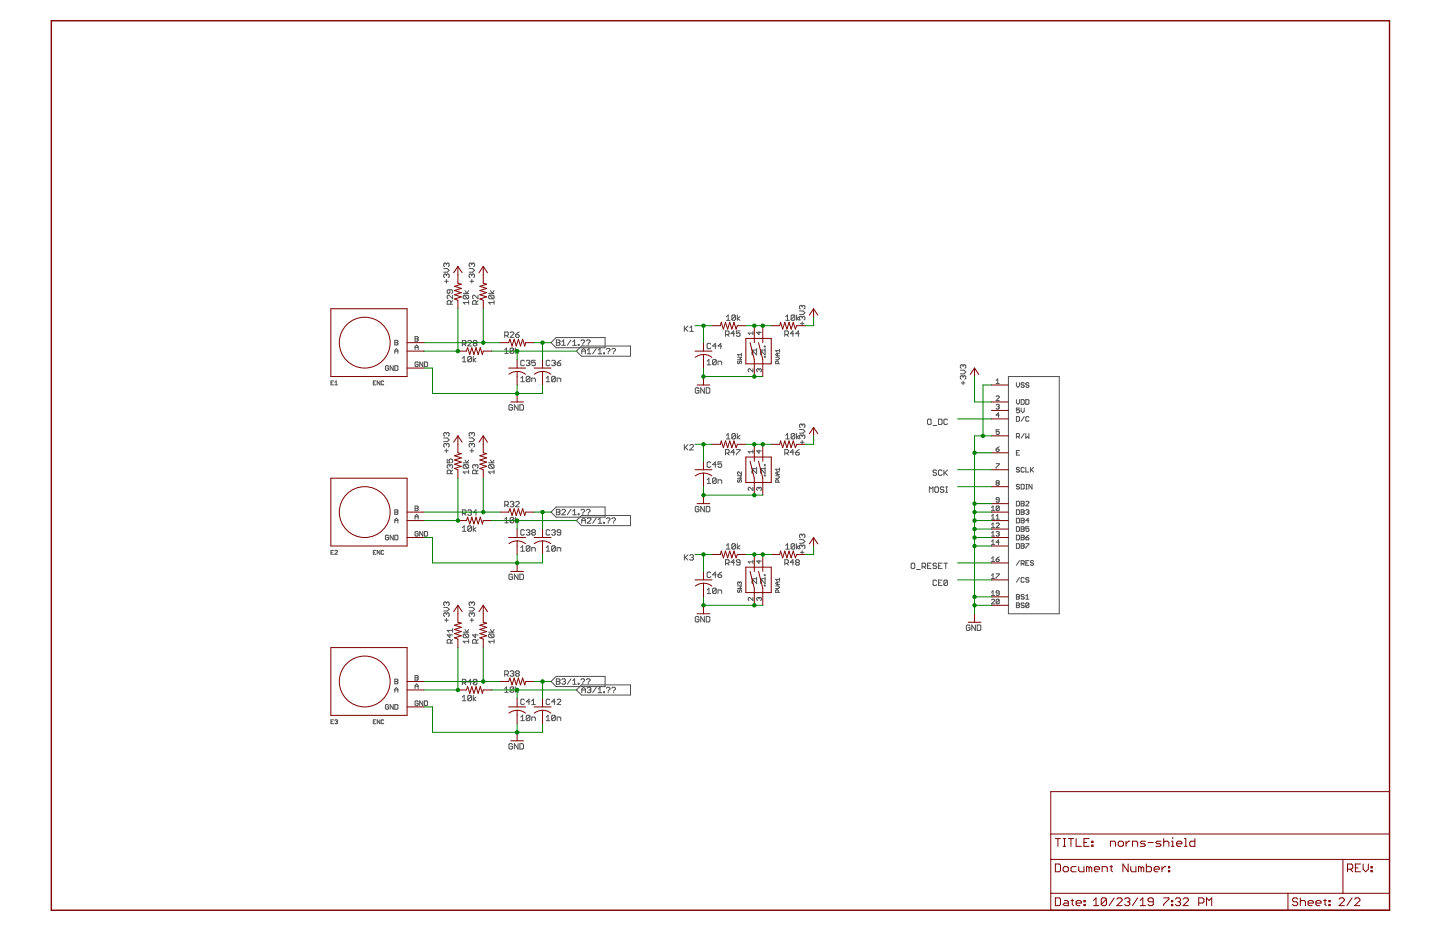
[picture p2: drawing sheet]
<svg xmlns="http://www.w3.org/2000/svg" width="432mm" height="279mm" viewBox="0 0 432 279" stroke-linecap="round" stroke-linejoin="round" font-family="sans-serif">
<g fill="none" stroke="#505050" stroke-width=".3">
<path d="M133.9 79.1v.3M133.9 79.1l-.3-.2-.5 .2v.6l.2 .3M133.9 79.1l.2-.2 .6 .2v.6l-.3 .3M141.5 79.1l-.3-.2-.5 .2v.6l.2 .3M141.5 79.1l.3-.2 .5 .2v.6l-.3 .3M141.5 79.1v.3M133.1 80.5h1l.6 .5-.6 .6h-1M133.3 84.3h1.1M133.9 82.4v.3M133.9 83.8v1.1M133.9 82.4l-.3-.3-.5 .3v.6l.2 .2M133.9 82.4l.2-.3 .6 .3v.6l-.3 .2"/>
<path d="M134.9 86.9v.8l-.3 .2-.5-.2v-.6l.3-.2h1l.3 .2v.6l-.3 .2M135.2 91.2v-.8l-.3-.3h-.5l-.3 .3v.8h1.6M135.7 88.5v1.1l-1.1-1.1h-.2l-.3 .3v.5l.3 .3M135.7 90.1l-.5 .6M138.9 87.9h1.6M139.2 88.5h1.1l.2 .3v.5l-.2 .3M139.2 88.5l-.3 .3v.5l.3 .3h1.1M139.2 88.5l1.1 1.1M139.4 87.1l.6 .8 .5-.8M140.5 90.7h-1.6l.5 .5M140.5 90.1v1.1M140.7 80.5h1.1l.5 .5-.5 .6h-1.1"/>
<path d="M140.9 84.3h1.1M141.5 82.4l-.3-.3-.5 .3v.6l.2 .2M141.5 82.4l.3-.3 .5 .3v.6l-.3 .2M141.5 82.4v.3M141.5 83.8v1.1M142.8 91.2v-.8l-.3-.3h-.5l-.3 .3v.8h1.6M143.3 88.5v1.1l-1-1.1h-.3l-.3 .3v.5l.3 .3M143.3 90.1l-.5 .6M146.5 87.9h1.6M146.8 88.5l-.3 .3v.5l.3 .3h1.1M146.8 88.5h1.1l.2 .3v.5l-.2 .3M146.8 88.5l1.1 1.1"/>
<path d="M147.1 87.1l.5 .8 .5-.8M148.1 90.7h-1.6l.6 .5M148.1 90.1v1.1M153 99.8l.2-.3h.6l.3 .3v.3l-1.1 1.1h1.1M155.7 99.5l-1.1 .8M205.2 97.7v1.6M205.5 98.5l.8 .8M206.3 97.7l-1.1 1.1M206.8 98.3l.6-.6v1.6M206.8 99.3h1.1M217.8 96h1.1M217.8 95l.6-.6v1.6"/>
<path d="M220.5 94.7v1.1l-.2 .2h-.6l-.2-.2M220.5 94.7l-.2-.3h-.6l-.2 .3v1.1M220.5 94.7l-1 1.1M221.1 94.4v1.6M221.9 95l-.8 .5 .8 .5M221.9 99.2h-1.1v.8l.6-.2 .5 .2v.6l-.3 .2h-.5l-.3-.2M225.8 99.4v.9M225.8 99.9h-1.4l.4 .4M227.6 99.4v.9l-.7-.7h1.4M235.6 95l.5-.6v1.6M235.6 96h1.1M238.3 94.7v1.1l-.3 .2h-.5l-.3-.2"/>
<path d="M238.3 94.7l-.3-.3h-.5l-.3 .3v1.1M238.3 94.7l-1.1 1.1M238.9 94.4v1.6M239.7 95l-.8 .5 .8 .5M239.7 93.2h1.1l.6 .5-.6 .6h-1.1M240 97h1.1M240.5 91.8v.3M240.5 95.1v.3M240.5 96.5v1.1M240.5 95.1l-.2-.3-.6 .3v.6l.3 .2M240.5 91.8l-.2-.2-.6 .2v.6l.3 .2M240.5 95.1l.3-.3 .6 .3v.6l-.3 .2"/>
<path d="M240.5 91.8l.3-.2 .6 .2v.6l-.3 .2M99.3 114.8h.3M100 114.2h-.7v1.2h.7M100.4 115.4h.8M100.4 114.6l.4-.4v1.2M112 114.8h.3M112.7 114.2h-.7v1.2h.7M113.9 114.2v1.2l-.8-1.2v1.2M115.1 114.4l-.2-.2-.6 .2 .2 1 .6-.2M116.5 109.9l-.2-.3-.7 .3v.9l.2 .2 .7-.2v-.5h-.5M117.9 109.6v1.4l-.9-1.4v1.4M118.4 106v-1l.5-.4 .4 .4v1"/>
<path d="M118.4 109.6h.7l.2 .3v.9l-.2 .2h-.7zM118.4 102h.7l.2 .3-.2 .4 .2 .5-.2 .2h-.7zM118.4 105.3h.9M118.4 102.7h.7M124.5 100.9h.7l.2 .2-.2 .5 .2 .5-.2 .2h-.7zM124.5 104.8v-.9l.4-.5 .5 .5v.9M124.5 104.1h.9M124.5 101.6h.7M125.4 108.8l-.2-.3-.7 .3v.9l.7 .2 .2-.7h-.5M126.8 108.5v1.4l-.9-1.4v1.4M127.3 108.5h.7l.2 .3v.9l-.2 .2h-.7zM138.6 107.4l.6-.5v1.6"/>
<path d="M138.6 108.5h1.1M138.6 103.1h.9l.2-.2v-.6l-.2-.2h-.9v1.6M139.2 103.1l.5 .6M140.3 102.3l.2-.2h.6l.3 .2v.3l-1.1 1.1h1.1M141.4 107.1v1.1l-.3 .3h-.6l-.2-.3M141.4 107.1l-.3-.2h-.6l-.2 .2v1.1M141.4 107.1l-1.1 1.1M141.9 106.9v1.6M142.2 102.9l-.3-.3 .3-.5h.5l.3 .2-.3 .6M142.2 102.9l-.3 .2 .3 .6h.5l.3-.3-.3-.5M142.2 102.9h.5M142.7 107.4l-.8 .5 .8 .6"/>
<path d="M151.3 104.9l.6-.6v1.6M151.3 105.9h1.1M151.3 100.6h.8l.3-.3v-.5l-.3-.3h-.8v1.7M151.9 100.6l.5 .6M154.1 104.6v1.1l-.3 .2h-.6l-.2-.2M154.1 104.6l-.3-.3h-.6l-.2 .3v1.1M154.1 104.6l-1.1 1.1M154.6 100.3h.8l.3 .6-.3 .3h-.5l-.3-.3zM154.6 104.3v1.6M155.4 104.9l-.8 .5 .8 .5M156.2 113.4l.5-.6v1.6M156.2 114.4h1"/>
<path d="M157.2 108.3l-.2-.3h-.6l-.2 .3v1.1l.2 .2h.6l.2-.2M157.8 108.3l.3-.3h.5l.3 .3-.3 .5M158.3 108.8h.3M158.6 108.8l.3 .3-.3 .5h-.5l-.3-.2M158.9 113.1v1.1l-.3 .2h-.5l-.3-.2M158.9 113.1l-.3-.3h-.5l-.3 .3v1.1M158.9 113.1l-1.1 1.1M159.4 114.4v-1h.9l.2 .2v.8M160.5 108h-1.1v.8l.6-.3 .5 .3v.6l-.2 .2h-.6l-.3-.2M163.8 114.4h1.1M163.8 113.4l.5-.6v1.6M164.9 108.3l-.3-.3h-.5l-.3 .3v1.1l.3 .2h.5l.3-.2"/>
<path d="M165.2 102.7l1.6-1.5h14.6v3h-14.6zM165.4 108.3l.3-.3h.5l.3 .3-.3 .5M166 108.8h.2M166.2 108.8l.3 .3-.3 .5h-.5l-.3-.2M166.5 113.1l-1.1 1.1M166.5 113.1v1.1l-.3 .2h-.5l-.3-.2M166.5 113.1l-.3-.3h-.5l-.3 .3v1.1M166.8 102.7h.8M166.8 101.9h.8l.3 .3-.3 .5 .3 .6-.3 .2h-.8zM167.1 114.4v-1h.8l.2 .2v.8M167.1 108.8h.8l.2 .6-.2 .2h-.6l-.2-.2zM168.1 108l-1 .8"/>
<path d="M168.5 103.5h1.1M168.5 102.4l.5-.5v1.6M171.2 101.9l-1.1 1.6M171.7 103.5h1.1M171.7 102.4l.6-.5v1.6M173.4 103.3h.3v.2h-.3zM174.2 102.2l.3-.3h.5l.3 .3-.5 .8M174.4 103.7h14.7v3.1h-14.7l-1.6-1.5zM174.5 105.3h1M174.5 106.1v-1.1l.5-.5 .5 .5v1.1M174.8 103.3v.2M175.8 102.2l.3-.3h.6l.2 .3v.2l-.5 .6"/>
<path d="M176.1 105l.5-.5v1.6M176.1 106.1h1.1M176.4 103.3v.2M178.8 104.5l-1.1 1.6M179.4 106.1h1M179.4 105l.5-.5v1.6M181 105.8h.3v.3h-.3zM181.8 104.7l.3-.2h.5l.3 .2-.5 .8M182.4 105.8v.3M183.5 104.7l.2-.2h.6l.3 .2v.3l-.6 .5M184 105.8v.3M209.6 116.5l-.3-.3h-.5l-.3 .3v1.1l.3 .3h.5l.3-.3v-.5h-.6"/>
<path d="M211.2 116.2v1.7l-1.1-1.7v1.7M211.8 116.2h.8l.3 .3v1.1l-.3 .3h-.8zM212 108.3l.6-.5v1.6M212 109.4h1.1M213.1 103.2l-.2-.3h-.6l-.3 .3v1.1l.3 .2h.6l.2-.2M214.8 108v1.1l-.3 .3h-.5l-.3-.3M214.8 108l-.3-.2h-.5l-.3 .2v1.1M214.8 108l-1.1 1.1M214.8 103.7h-1.1l.8-.8v1.6M215.3 109.4v-1.1h.8l.3 .3v.8M216.4 103.7h-1.1l.8-.8v1.6M217.6 100.3h.8l.2-.3v-.5l-.2-.3h-.8v1.6"/>
<path d="M218.1 100.3l.5 .5M220.3 100h-1.1l.8-.8v1.6M221.2 107.1h1.1l-.4 .4 .4 .3h-1.1M221.4 108.2l-.2 .2 .2 .6 .3-.2 .2-.6 .4 .2-.2 .6M222.3 105.9v.8M222.3 106.3h-1.1l.4 .4M225.8 110.6v.9l-1-.9-.4 .2 .2 .7M226.9 104.9h-1.4l.5 .5M226.9 104.5v1.9l-.9-.9-.5 .2 .2 .7M227.6 110.8l-.2-.2-.5 .2 .2 .7M227.6 110.8l.2-.2 .5 .2-.2 .7M227.6 110.8v.2"/>
<path d="M229.2 106.9h.2v.2h-.2zM229.2 103.8h.2v.2h-.2zM229.4 104.5v1.9l-.9-.9-.5 .2 .3 .7M229.4 104.9h-1.4l.5 .5M232.6 107.1h.8l.4 .4-.4 .3h-.8M233.2 105.9v.8M233.4 109l-.2-.8-.6 .2v.6h1.2M233.8 105.9h-.8l-.4 .4 .4 .4h.8M233.8 105.1h-1.2l.4 .4M233.8 104.7v.8M235.3 100.3h.8l.3-.3v-.5l-.3-.3h-.8v1.6M235.9 100.3l.5 .5"/>
<path d="M238 100h-1l.8-.8v1.6M239.7 100h-1.1l.8-.8v1.6M288 111h1.1l.5 .5-.5 .6h-1.1M288.2 114.8h1.1M288.8 109.6l-.3-.3-.5 .3v.6l.2 .2M288.8 109.6l.3-.3 .5 .3v.6l-.3 .2M288.8 109.6v.3M288.8 112.9v.3M288.8 114.3v1M288.8 112.9l-.3-.3-.5 .3v.5l.2 .3M288.8 112.9l.3-.3 .5 .3v.5l-.3 .3M298.7 114.1l.5-.5v1.4"/>
<path d="M298.7 115h.9M298.7 118.9l.2-.2 .7 .2-.9 1.2h.9M302.4 112.9h15.2v71.1h-15.2zM304.8 114.7v1l.4 .4 .5-.4v-1M304.8 119.8v.9l.4 .5 .5-.5v-.9M306.2 119.8h.7l.2 .2v1l-.2 .2h-.7zM307.1 115l-.2-.3-.7 .3 .2 .4 .7 .3-.2 .4-.7-.2M307.6 119.8h.7l.2 .2v1l-.2 .2h-.7zM308.5 115l-.2-.3-.7 .3 .2 .4 .7 .3-.2 .4-.7-.2M133.1 131.3h1l.6 .5-.6 .6h-1M133.3 135.1h1.1M133.9 129.9v.3"/>
<path d="M133.9 133.2v.3M133.9 134.6v1.1M133.9 129.9l-.3-.2-.5 .2v.6l.2 .2M133.9 133.2l-.3-.3-.5 .3v.6l.2 .2M133.9 129.9l.2-.2 .6 .2v.6l-.3 .2M133.9 133.2l.2-.3 .6 .3v.6l-.3 .2M134.1 137.6v1.1h.8l-.3-.5 .3-.6h.5l.3 .3v.6l-.3 .2M134.9 139.6l-.3-.3-.5 .3v.5l.3 .3M134.9 139.6l.3-.3 .5 .3v.5l-.3 .3M134.9 139.6v.2M138.9 138.7h1.6M139.2 139.3h1.1l.2 .3v.5l-.2 .3"/>
<path d="M139.2 139.3l-.3 .3v.5l.3 .3h1.1M139.2 139.3l1.1 1.1M139.4 137.9l.6 .8 .5-.8M140.7 131.3h1.1l.5 .5-.5 .6h-1.1M140.9 135.1h1.1M141.5 133.2l-.3-.3-.5 .3v.6l.2 .2M141.5 133.2l.3-.3 .5 .3v.6l-.3 .2M141.5 129.9l-.3-.2-.5 .2v.6l.2 .2M141.5 129.9l.3-.2 .5 .2v.6l-.3 .2M141.5 129.9v.3M141.5 133.2v.3M141.5 134.6v1.1"/>
<path d="M142.5 139.6l-.2-.3-.6 .3v.5l.3 .3M142.5 139.6l.3-.3 .5 .3v.5l-.2 .3M142.5 139.6v.2M146.5 138.7h1.6M146.8 139.3l-.3 .3v.5l.3 .3h1.1M146.8 139.3h1.1l.2 .3v.5l-.2 .3M146.8 139.3l1.1 1.1M147.1 137.9l.5 .8 .5-.8M153.7 121.6l-.3-.3h-.5l-.3 .3v1.1l.3 .3h.5l.3-.3v-.5h-.5M155.3 121.3v1.7l-1.1-1.7v1.7M155.9 121.3h.8l.3 .3v1.1l-.3 .3h-.8zM205.2 133.3v1.6"/>
<path d="M205.5 134.1l.8 .8M206.3 133.3l-1.1 1.1M206.8 133.5l.3-.2h.6l.2 .2v.3l-1.1 1.1h1.1M213.1 138.7l-.2-.2h-.6l-.3 .2v1.1l.3 .3h.6l.2-.3M214.8 139.3h-1.1l.8-.8v1.6M216.4 138.5h-1.1v.8l.6-.3 .5 .3v.5l-.3 .3h-.5l-.3-.3M217.6 135.8h.8l.2-.2v-.6l-.2-.2h-.8v1.6M217.8 130.5l.6-.5v1.6M217.8 131.6h1.1M218.1 135.8l.5 .6M220.3 135.6h-1.1l.8-.8v1.6M220.5 130.2l-.2-.2h-.6l-.2 .2v1.1"/>
<path d="M220.5 130.2v1.1l-.2 .3h-.6l-.2-.3M220.5 130.2l-1 1.1M220.8 134.8h1.1v.2l-1.1 1.1v.3M221.1 130v1.6M221.9 130.5l-.8 .6 .8 .5M225.8 134.9v1M225.8 135.4h-1.4l.4 .5M227.6 134.9v1l-.7-.7h1.4M229.2 139.3h.2v.3h-.2zM235.3 135.8h.8l.3-.2v-.6l-.3-.2h-.8v1.6M235.6 130.5l.5-.5v1.6M235.6 131.6h1.1"/>
<path d="M235.9 135.8l.5 .6M238 135.6h-1l.8-.8v1.6M238.3 130.2l-.3-.2h-.5l-.3 .2v1.1M238.3 130.2v1.1l-.3 .3h-.5l-.3-.3M238.3 130.2l-1.1 1.1M238.6 135.6h.8l.3 .5-.3 .3h-.5l-.3-.3zM238.9 130v1.6M239.7 130.5l-.8 .6 .8 .5M239.7 134.8l-1.1 .8M239.7 128.8h1.1l.6 .5-.6 .6h-1.1M240 132.6h1.1M240.5 127.4v.3"/>
<path d="M240.5 130.7v.2M240.5 132v1.1M240.5 127.4l-.2-.3-.6 .3v.5l.3 .3M240.5 130.7l-.2-.3-.6 .3v.5l.3 .3M240.5 127.4l.3-.3 .6 .3v.5l-.3 .3M240.5 130.7l.3-.3 .6 .3v.5l-.3 .3M278.4 125.6h.6l.2 .3v1.1l-.2 .3h-.6l-.3-.3v-1.1zM279.8 127.6h1.1M281.4 125.6h.8l.3 .3v1.1l-.3 .3h-.8zM284.1 125.9l-.2-.3h-.6l-.3 .3v1.1l.3 .3h.6l.2-.3M298.7 139h.9l-.9 1.4M298.7 121.5l.7-.3 .2 .3-.2 .4"/>
<path d="M298.7 134.6h.7l.2 .5-.7 .2zM299.2 121.9h.2M299.4 121.9l.2 .3-.2 .4-.7-.2M299.6 128.8h-.9v.7l.5-.2 .4 .2-.2 .7-.7-.2M299.6 124.5h-.9l.7-.7v1.4M299.6 133.9l-.9 .7M304.8 130.9h.7l.2-.7-.2-.2h-.7v1.4M304.8 124.9h.7l.2 .2v.9l-.2 .3h-.7zM304.8 135.7h.4M305.2 130.9l.5 .5M305.7 122.3h-.9v.7l.7-.2 .2 .7-.2 .2-.7-.2M305.7 135h-.9v1.4h.9"/>
<path d="M306.2 122.3v1l.5 .4 .4-.4v-1M307.1 124.9l-.9 1.4M307.1 130l-.9 1.4M307.6 130v1.4l.5-.5 .4 .5v-1.4M308.5 125.1l-.2-.2-.7 .2v.9l.2 .3 .7-.3M118.4 156.8v-1l.5-.4 .4 .4v1M118.4 152.8h.7l.2 .3-.2 .4 .2 .5-.2 .2h-.7zM118.4 153.5h.7M118.4 156.1h.9M124.5 151.7h.7l.2 .2-.2 .5 .2 .5-.2 .2h-.7zM124.5 155.6v-.9l.4-.5 .5 .5v.9M124.5 154.9h.9"/>
<path d="M124.5 152.4h.7M125.4 159.6l-.2-.3-.7 .3v.9l.7 .2 .2-.7h-.5M126.8 159.3v1.4l-.9-1.4v1.4M127.3 159.3h.7l.2 .3v.9l-.2 .2h-.7zM135.2 142v-.8l-.3-.3h-.5l-.3 .3v.8h1.6M135.7 140.9l-.5 .6M138.6 158.2l.6-.6v1.7M138.6 159.3h1.1M138.6 153.9h.9l.2-.2v-.6l-.2-.3h-.9v1.7M139.2 153.9l.5 .6M140.3 153.1l.2-.3h.6l.3 .3-.3 .6M140.5 140.9v1.1"/>
<path d="M140.5 141.5h-1.6l.5 .5M140.8 153.7h.3M141.1 153.7l.3 .2-.3 .6h-.6l-.2-.3M141.4 157.9l-.3-.3h-.6l-.2 .3v1.1M141.4 157.9v1.1l-.3 .3h-.6l-.2-.3M141.4 157.9l-1.1 1.1M141.9 157.6v1.7M142.7 158.2l-.8 .5 .8 .6M142.8 142v-.8l-.3-.3h-.5l-.3 .3v.8h1.6M143 153.7h-1.1l.8-.9v1.7M143.3 140.9l-.5 .6M148.1 141.5h-1.6l.6 .5"/>
<path d="M148.1 140.9v1.1M151.3 155.7l.6-.6v1.6M151.3 156.7h1.1M151.3 151.4h.8l.3-.3v-.5l-.3-.3h-.8v1.6M151.9 151.4l.5 .5M153 150.6l.2-.3h.6l.3 .3-.3 .5M153.5 151.1h.3M153.8 151.1l.3 .3-.3 .5h-.6l-.2-.2M154.1 155.4l-.3-.3h-.6l-.2 .3v1.1M154.1 155.4v1.1l-.3 .2h-.6l-.2-.2M154.1 155.4l-1.1 1.1M154.6 155.1v1.6"/>
<path d="M154.6 150.6l.3-.3h.5l.3 .3v.3l-1.1 1h1.1M155.4 155.7l-.8 .5 .8 .5M157.2 159.1l-.2-.3h-.6l-.2 .3v1l.2 .3h.6l.2-.3M157.8 159.1l.3-.3h.5l.3 .3-.3 .5M158.3 159.6h.3M158.6 159.6l.3 .3-.3 .5h-.5l-.3-.3M159.7 159.6l-.3-.3 .3-.5h.6l.2 .3-.2 .5M159.7 159.6l-.3 .3 .3 .5h.6l.2-.3-.2-.5M159.7 159.6h.6M164.9 159.1l-.3-.3h-.5l-.3 .3v1l.3 .3h.5l.3-.3M165.4 159.1l.3-.3h.5l.3 .3-.3 .5M166 159.6h.2"/>
<path d="M166.2 159.6l.3 .3-.3 .5h-.5l-.3-.3M166.8 152h14.6v3h-14.6l-1.6-1.5zM166.8 153.5h.8M166.8 152.7h.8l.3 .3-.3 .5 .3 .6-.3 .2h-.8zM168.1 159.6h-.8l-.2-.3 .2-.5h.6l.2 .3v1l-.2 .3h-.6l-.2-.3M168.5 153l.2-.3h.6l.3 .3v.2l-1.1 1.1h1.1M171.2 152.7l-1.1 1.6M171.7 153.2l.6-.5v1.6M171.7 154.3h1.1M173.4 154.1h.3v.2h-.3zM174.2 153l.3-.3h.5l.3 .3v.2l-.5 .6M174.4 154.5h14.7v3.1h-14.7l-1.6-1.5z"/>
<path d="M174.5 156.9v-1.1l.5-.6 .5 .6v1.1M174.5 156.1h1M174.8 154.1v.2M175.8 153l.3-.3h.6l.2 .3v.2l-.5 .6M176.1 155.5l.3-.3h.5l.3 .3v.3l-1.1 1.1h1.1M176.4 154.1v.2M178.8 155.2l-1.1 1.7M179.4 155.8l.5-.6v1.7M179.4 156.9h1M181 156.6h.3v.3h-.3zM181.8 155.5l.3-.3h.5l.3 .3v.3l-.5 .5M182.4 156.6v.3"/>
<path d="M183.5 155.5l.2-.3h.6l.3 .3v.3l-.6 .5M184 156.6v.3M209.6 152.1l-.3-.3h-.5l-.3 .3v1.1l.3 .2h.5l.3-.2v-.6h-.6M211.2 151.8v1.6l-1.1-1.6v1.6M211.8 151.8h.8l.3 .3v1.1l-.3 .2h-.8zM212 143.8l.6-.5v1.6M212 144.9h1.1M214.8 143.6l-.3-.3h-.5l-.3 .3v1.1M214.8 143.6v1.1l-.3 .2h-.5l-.3-.2M214.8 143.6l-1.1 1.1M215.3 144.9v-1.1h.8l.3 .3v.8M221.2 142.6h1.1l-.4 .4 .4 .4h-1.1"/>
<path d="M221.4 143.8l-.2 .2 .2 .6 .3-.2 .2-.6 .4 .2-.2 .6M222.3 141.5v.7l-.7-.7-.4 .1 .2 .6M225.8 146.1v.9l-1-.9-.4 .2 .2 .7M226.9 140v1.9l-.9-.9-.5 .2 .2 .7M226.9 140.5h-1.4l.5 .4M227.6 146.3l-.2-.2-.5 .2 .2 .7M227.6 146.3v.3M227.6 146.3l.2-.2 .5 .2-.2 .7M229.2 142.4h.2v.3h-.2zM229.4 140v1.9l-.9-.9-.5 .2 .3 .7M229.4 140.5h-1.4l.5 .4M232.6 142.6h.8l.4 .4-.4 .4h-.8"/>
<path d="M233.2 141.5v.7M233.4 144.6l-.2-.8-.6 .2v.6h1.2M233.8 141.5h-.8l-.4 .3 .4 .4h.8M233.8 140.3v.8M233.8 140.7h-1.2l.4 .4M278.7 147.6v-1.6l.5 .5 .6-.5v1.6M280.3 146.2l.3-.2h.5l.3 .2v1.1l-.3 .3h-.5l-.3-.3zM280.9 141.2l-.3-.3h-.6l-.2 .5 .2 .3h.6l.3 .5-.3 .3h-.6l-.2-.3M282.5 141.2l-.3-.3h-.5l-.3 .3v1l.3 .3h.5l.3-.3M283 146.2l-.2-.2h-.6l-.2 .5 .2 .3h.6l.2 .5-.2 .3h-.6l-.2-.3M283 140.9v1.6M283.3 141.7l.8 .8"/>
<path d="M283.6 146h.5M283.6 147.6h.5M283.9 146v1.6M284.1 140.9l-1.1 1.1M297.3 154.7l.5-.5v1.4M297.3 159.8l.5-.5v1.4M297.3 152.2l.5-.5v1.4M297.3 157.2l.5-.4v1.4M297.3 153.1h.9M297.3 155.6h.9M297.3 158.2h.9M298.7 157l.2-.2 .7 .2-.9 1.2h.9"/>
<path d="M298.7 159.6l.7-.3 .2 .3-.2 .4M298.7 154.7l.5-.5v1.4M298.7 155.6h.9M298.9 144.8l-.2-.3 .2-.4 .7 .2-.2 .5M298.9 144.8l-.2 .2 .2 .5 .7-.3-.2-.4M298.9 144.8h.5M299.6 149.9h-.7l-.2-.3 .2-.4 .7 .2v.9l-.2 .3-.7-.3M299.6 151.9v1l-.2 .2-.7-.2M299.6 151.9l-.7-.2-.2 .2v1M299.6 151.9l-.9 1M304.8 155.4h.7l.2 .2v.9l-.2 .3h-.7zM304.8 157.9h.7l.2 .2v1l-.2 .2h-.7z"/>
<path d="M304.8 150.3h.7l.2 .2v.9l-.2 .3h-.7zM304.8 152.8h.7l.2 .3v.9l-.2 .2h-.7zM305.7 140.4l-.7-.3-.2 .5 .7 .2 .2 .5-.2 .2-.7-.2M305.7 145.4l-.7-.2-.2 .5 .7 .2 .2 .5-.2 .2-.7-.2M306.2 155.4h.7l.2 .2-.2 .5 .2 .4-.2 .3h-.7zM306.2 157.9h.7l.2 .2-.2 .5 .2 .5-.2 .2h-.7zM306.2 150.3h.7l.2 .2-.2 .5 .2 .4-.2 .3h-.7zM306.2 152.8h.7l.2 .3-.2 .4 .2 .5-.2 .2h-.7zM306.2 145.2h.7l.2 .2v1l-.2 .2h-.7zM306.2 151h.7M306.2 153.5h.7M306.2 156.1h.7"/>
<path d="M306.2 158.6h.7M307.1 140.4l-.2-.3-.7 .3v.9l.2 .2 .7-.2M307.6 150.5l.2-.2 .7 .2-.9 1.2h.9M307.6 153.1l.7-.3 .2 .3-.2 .4M307.6 140.1v1.4h.9M307.6 145.2h.5M307.6 146.6h.5M307.8 145.2v1.4M308.1 153.5h.2M308.3 153.5l.2 .3-.2 .4-.7-.2M308.5 157.9h-.9v.7l.5-.2 .4 .2-.2 .7-.7-.2M308.5 156.1h-.9l.7-.7v1.4"/>
<path d="M309 140.1v1.4M309.2 140.8l.7 .7M309.5 145.2v1.4l-1-1.4v1.4M309.9 140.1l-.9 1M99.3 165.6h.3M100 165h-.7v1.2h.7M100.4 165.2l.2-.2 .6 .2-.8 1h.8M112 165.6h.3M112.7 165h-.7v1.2h.7M113.9 165v1.2l-.8-1.2v1.2M115.1 165.2l-.2-.2-.6 .2v.8l.2 .2 .6-.2M116.5 160.7l-.2-.3-.7 .3v.9l.2 .2 .7-.2v-.5h-.5"/>
<path d="M117.9 160.4v1.4l-.9-1.4v1.4M118.4 160.4h.7l.2 .3v.9l-.2 .2h-.7zM153.7 172.4l-.3-.3h-.5l-.3 .3v1.1l.3 .3h.5l.3-.3v-.5h-.5M155.3 172.1v1.7l-1.1-1.7v1.7M155.9 172.1h.8l.3 .3v1.1l-.3 .3h-.8zM156.2 164.2l.5-.6v1.6M156.2 165.2h1M158.9 163.9l-.3-.3h-.5l-.3 .3v1.1M158.9 163.9v1.1l-.3 .2h-.5l-.3-.2M158.9 163.9l-1.1 1.1M159.4 165.2v-1h.9l.2 .2v.8M163.8 164.2l.5-.6v1.6"/>
<path d="M163.8 165.2h1.1M166.5 163.9l-.3-.3h-.5l-.3 .3v1.1M166.5 163.9v1.1l-.3 .2h-.5l-.3-.2M166.5 163.9l-1.1 1.1M167.1 165.2v-1h.8l.2 .2v.8M205.2 166.3v1.6M205.5 167.1l.8 .8M206.3 166.3l-1.1 1.1M206.8 166.6l.3-.3h.6l.2 .3-.2 .5M207.4 167.1h.3M207.7 167.1l.2 .3-.2 .5h-.6l-.3-.3M212 176.9l.6-.6v1.6"/>
<path d="M212 177.9h1.1M213.1 171.8l-.2-.3h-.6l-.3 .3v1l.3 .3h.6l.2-.3M214.8 176.6l-.3-.3h-.5l-.3 .3v1.1M214.8 176.6v1.1l-.3 .2h-.5l-.3-.2M214.8 176.6l-1.1 1.1M214.8 172.3h-1.1l.8-.8v1.6M215.3 172.3h.8l.3 .5-.3 .3h-.5l-.3-.3zM215.3 177.9v-1h.8l.3 .2v.8M216.4 171.5l-1.1 .8M217.6 168.9h.8l.2-.3v-.5l-.2-.3h-.8v1.6M217.8 163.5l.6-.5v1.6M217.8 164.6h1.1"/>
<path d="M218.1 168.9l.5 .5M220.3 168.6h-1.1l.8-.8v1.6M220.5 163.3l-.2-.3h-.6l-.2 .3v1M220.5 163.3v1l-.2 .3h-.6l-.2-.3M220.5 163.3l-1 1M221.1 163v1.6M221.2 175.6h1.1l-.4 .4 .4 .4h-1.1M221.4 176.8l-.2 .6 .4 .2 .1-.6 .4-.2 .2 .2-.2 .6M221.7 174.7l-.1-.2-.4 .2 .2 .6M221.7 174.7l.2-.2 .4 .2-.2 .6M221.7 174.7v.2M221.9 163.5l-.8 .6 .8 .5"/>
<path d="M221.9 168.6h-.8l-.3-.3 .3-.5h.5l.3 .3v1l-.3 .3h-.5l-.3-.3M225.8 168v.9M225.8 179.1v.9l-1-.9-.4 .2 .2 .7M225.8 168.4h-1.4l.4 .5M226.9 173.5h-1.4l.5 .5M226.9 173v2l-.9-1-.5 .3 .2 .7M227.6 179.3l-.2-.2-.5 .2 .2 .7M227.6 168v.9l-.7-.7h1.4M227.6 179.3v.3M227.6 179.3l.2-.2 .5 .2-.2 .7M229.2 175.4h.2v.3h-.2zM229.2 172.3h.2v.3h-.2z"/>
<path d="M229.4 173v2l-.9-1-.5 .3 .3 .7M229.4 173.5h-1.4l.5 .5M232.6 175.6h.8l.4 .4-.4 .4h-.8M233.2 174.5v.8M233.4 177.6v-.6l-.6-.2-.2 .8h1.2M233.8 173.3v.8M233.8 174.5h-.8l-.4 .4 .4 .4h.8M233.8 173.7h-1.2l.4 .4M235.3 168.9h.8l.3-.3v-.5l-.3-.3h-.8v1.6M235.6 163.5l.5-.5v1.6M235.6 164.6h1.1M235.9 168.9l.5 .5"/>
<path d="M238 168.6h-1l.8-.8v1.6M238.3 163.3l-.3-.3h-.5l-.3 .3v1M238.3 163.3v1l-.3 .3h-.5l-.3-.3M238.3 163.3l-1.1 1M238.9 163v1.6M238.9 168.6l-.3-.3 .3-.5h.5l.3 .3-.3 .5M238.9 168.6l-.3 .3 .3 .5h.5l.3-.3-.3-.5M238.9 168.6h.5M239.7 163.5l-.8 .6 .8 .5M239.7 161.8h1.1l.6 .5-.6 .6h-1.1M240 165.6h1.1M240.5 160.4l.3-.3 .6 .3v.6l-.3 .2"/>
<path d="M240.5 160.4v.3M240.5 163.7v.3M240.5 165.1v1M240.5 160.4l-.2-.3-.6 .3v.6l.3 .2M240.5 163.7l-.2-.3-.6 .3v.5l.3 .3M240.5 163.7l.3-.3 .6 .3v.5l-.3 .3M273.5 168.8h.5l.3 .3v1.1l-.3 .3h-.5l-.3-.3v-1.1zM274.8 170.7h1.1M276.5 169.9h.8l.3-.2v-.6l-.3-.3h-.8v1.7M277 169.9l.6 .6M278.1 169.7h.6M279.2 168.8h-1.1v1.7h1.1"/>
<path d="M280.9 169.1l-.3-.3h-.6l-.2 .6 .2 .3h.6l.3 .5-.3 .3h-.6l-.2-.3M280.9 174.2l-.3-.3h-.6l-.2 .3v1.1l.2 .2h.6l.3-.2M281.4 169.7h.5M281.4 174.7h.5M282.5 168.8h-1.1v1.7h1.1M282.5 173.9h-1.1v1.6h1.1M283 168.8h1.1M283.6 168.8v1.7M284.1 174.2l-1.1 1.1M284.1 174.2l-.2-.3h-.6l-.3 .3v1.1M284.1 174.2v1.1l-.2 .2h-.6l-.3-.2M297.3 162.3l.5-.4v1.4"/>
<path d="M297.3 167.4l.5-.5v1.4M297.3 172.5l.5-.5v1.4M297.3 177.6l.5-.5v1.4M297.3 160.7h.9M297.3 163.3h.9M297.3 168.3h.9M297.3 173.4h.9M297.3 179.9l.2-.3 .7 .3-.9 1.1h.9M297.3 178.5h.9M298.7 167.6h.7l.2 .5-.7 .2zM298.7 172h.9l-.9 1.4M299.2 160h.2"/>
<path d="M299.4 160l.2 .3-.2 .4-.7-.2M299.6 177.8h-.7l-.2-.2 .2-.5 .7 .2v1l-.2 .2-.7-.2M299.6 179.9v.9l-.2 .2-.7-.2M299.6 162.6h-.9l.7-.7v1.4M299.6 179.9l-.7-.3-.2 .3v.9M299.6 166.9l-.9 .7M299.6 179.9l-.9 .9M304.8 163h.7l.2 .2v.9l-.2 .3h-.7zM304.8 160.4h.7l.2 .3v.9l-.2 .2h-.7zM304.8 178.2h.7l.2 .3-.2 .4 .2 .5-.2 .2h-.7zM304.8 178.9h.7M305.7 168.1l-.9 1.4"/>
<path d="M305.7 173.1l-.9 1.4M306.2 163.7h.7M306.2 163h.7l.2 .2-.2 .5 .2 .4-.2 .3h-.7zM306.2 160.4h.7l.2 .3-.2 .4 .2 .5-.2 .2h-.7zM306.2 169h.7l.2-.7-.2-.2h-.7v1.4M306.2 161.1h.7M306.7 169l.4 .5M307.1 173.4l-.2-.3-.7 .3v.9l.2 .2 .7-.2M307.1 178.5l-.7-.3-.2 .5 .7 .2 .2 .5-.2 .2-.7-.2M307.6 163h.9l-.9 1.4M307.6 161.1h.7l.2 .5-.7 .2zM307.6 168.8h.5"/>
<path d="M307.6 179.6h.9M307.6 178.7l.5-.5v1.4M308.5 168.1h-.9v1.4h.9M308.5 173.4l-.7-.3-.2 .5 .7 .2 .2 .5-.2 .2-.7-.2M308.5 160.4l-.9 .7M309.9 168.3l-.7-.2-.2 .4 .7 .3 .2 .4-.2 .3-.7-.3M133.1 182.1h1l.6 .5-.6 .6h-1M133.3 185.9h1.1M133.9 180.7l-.3-.2-.5 .2v.6l.2 .2M133.9 180.7v.3M133.9 184v.3M133.9 185.4v1.1"/>
<path d="M133.9 184l-.3-.3-.5 .3v.6l.2 .2M133.9 180.7l.2-.2 .6 .2v.6l-.3 .2M133.9 184l.2-.3 .6 .3v.6l-.3 .2M134.9 190.1v1.1l-.8-.8h1.6M135.2 192.8v-.8l-.3-.3h-.5l-.3 .3v.8h1.6M135.7 189h-1.6l.5 .5M135.7 188.4v1.1M135.7 191.7l-.5 .6M138.9 189.5h1.6M139.2 190.1h1.1l.2 .3v.5l-.2 .3M139.2 190.1l-.3 .3v.5l.3 .3h1.1M139.2 190.1l1.1 1.1"/>
<path d="M139.4 188.7l.6 .8 .5-.8M140.5 191.7v1.1M140.5 192.3h-1.6l.5 .5M140.7 182.1h1.1l.5 .5-.5 .6h-1.1M140.9 185.9h1.1M141.5 184l-.3-.3-.5 .3v.6l.2 .2M141.5 184l.3-.3 .5 .3v.6l-.3 .2M141.5 180.7l-.3-.2-.5 .2v.6l.2 .2M141.5 180.7l.3-.2 .5 .2v.6l-.3 .2M141.5 180.7v.3M141.5 184v.3M141.5 185.4v1.1"/>
<path d="M142.5 190.1v1.1l-.8-.8h1.6M142.8 192.8v-.8l-.3-.3h-.5l-.3 .3v.8h1.6M143.3 191.7l-.5 .6M146.5 189.5h1.6M146.8 190.1l-.3 .3v.5l.3 .3h1.1M146.8 190.1h1.1l.2 .3v.5l-.2 .3M146.8 190.1l1.1 1.1M147.1 188.7l.5 .8 .5-.8M148.1 192.3h-1.6l.6 .5M148.1 191.7v1.1M209.6 185.1l-.3-.3h-.5l-.3 .3v1.1l.3 .3h.5l.3-.3v-.6h-.6M211.2 184.8v1.7l-1.1-1.7v1.7"/>
<path d="M211.8 184.8h.8l.3 .3v1.1l-.3 .3h-.8zM290.9 187.6l-.3-.2h-.6l-.2 .2v1.1l.2 .3h.6l.3-.3v-.5h-.6M292.5 187.4v1.6l-1.1-1.6v1.6M293 187.4h.9l.2 .2v1.1l-.2 .3h-.9zM304.8 180.7h.7l.2 .3-.2 .5 .2 .4-.2 .3h-.7zM304.8 181.5h.7M307.1 181l-.2-.3h-.5l-.2 .5 .7 .3 .2 .4-.2 .3-.7-.3M308.5 181l-.2-.3h-.5l-.2 .3v.9M308.5 181v.9l-.2 .3-.7-.3M308.5 181l-.9 .9M99.3 216.4h.3M100 215.8h-.7v1.2h.7"/>
<path d="M100.4 216l.6-.2 .2 .2-.2 .4M100.8 216.4h.2M101 216.4l.2 .2-.2 .4-.6-.2M112 216.4h.3M112.7 215.8h-.7v1.2h.7M113.9 215.8v1.2l-.8-1.2v1.2M115.1 216l-.2-.2-.6 .2v.8l.2 .2 .6-.2M116.5 211.5l-.2-.3-.7 .3v.9l.2 .2 .7-.2v-.5h-.5M117.9 211.2v1.4l-.9-1.4v1.4M118.4 211.2h.7l.2 .3v.9l-.2 .2h-.7zM118.4 203.6h.7l.2 .2-.2 .5 .2 .5-.2 .2h-.7zM118.4 207.5v-.9l.5-.5 .4 .5v.9"/>
<path d="M118.4 206.8h.9M118.4 204.3h.7M124.5 202.5h.7l.2 .2-.2 .5 .2 .5-.2 .2h-.7zM124.5 206.4v-.9l.4-.5 .5 .5v.9M124.5 205.7h.9M124.5 203.2h.7M125.4 210.4l-.2-.3-.7 .3v.9l.7 .2 .2-.7h-.5M126.8 210.1v1.4l-.9-1.4v1.4M127.3 210.1h.7l.2 .3v.9l-.2 .2h-.7zM138.6 209l.6-.6v1.7M138.6 210.1h1.1M138.6 204.7h.9l.2-.2v-.6l-.2-.3h-.9v1.7"/>
<path d="M139.2 204.7l.5 .6M141.4 208.7l-.3-.3h-.6l-.2 .3v1.1M141.4 208.7v1.1l-.3 .3h-.6l-.2-.3M141.4 208.7l-1.1 1.1M141.4 204.5h-1.1l.8-.9v1.7M141.9 208.4v1.7M142.7 209l-.8 .5 .8 .6M143 203.9l-.3-.3h-.5l-.3 .3v1.1M143 203.9v1.1l-.3 .3h-.5l-.3-.3M143 203.9l-1.1 1.1M151.3 206.5l.6-.6v1.6M151.3 207.5h1.1"/>
<path d="M151.3 202.2h.8l.3-.3v-.5l-.3-.3h-.8v1.6M151.9 202.2l.5 .5M153 201.4l.2-.3h.6l.3 .3-.3 .5M153.5 201.9h.3M153.8 201.9l.3 .3-.3 .5h-.6l-.2-.2M154.1 206.2l-.3-.3h-.6l-.2 .3v1.1M154.1 206.2v1.1l-.3 .2h-.6l-.2-.2M154.1 206.2l-1.1 1.1M154.6 205.9v1.6M154.9 201.9l-.3-.2 .3-.6h.5l.3 .3-.3 .5M154.9 201.9l-.3 .3 .3 .5h.5l.3-.2-.3-.6M154.9 201.9h.5"/>
<path d="M155.4 206.5l-.8 .5 .8 .5M156.2 215l.5-.6v1.6M156.2 216h1M157.2 209.9l-.2-.3h-.6l-.2 .3v1l.2 .3h.6l.2-.3M158.9 214.7l-.3-.3h-.5l-.3 .3v1.1M158.9 214.7v1.1l-.3 .2h-.5l-.3-.2M158.9 214.7l-1.1 1.1M158.9 210.4h-1.1l.8-.8v1.6M159.4 216v-1h.9l.2 .2v.8M159.4 211.2h1.1M159.4 210.1l.6-.5v1.6M163.8 215l.5-.6v1.6"/>
<path d="M163.8 216h1.1M164.9 209.9l-.3-.3h-.5l-.3 .3v1l.3 .3h.5l.3-.3M165.2 204.3l1.6-1.5h14.6v3h-14.6zM166.5 214.7l-.3-.3h-.5l-.3 .3v1.1M166.5 214.7v1.1l-.3 .2h-.5l-.3-.2M166.5 214.7l-1.1 1.1M166.5 210.4h-1.1l.8-.8v1.6M166.8 204.3h.8M166.8 203.5h.8l.3 .3-.3 .5 .3 .6-.3 .2h-.8zM167.1 216v-1h.8l.2 .2v.8M167.1 209.9l.2-.3h.6l.2 .3v.2l-1 1.1h1M168.5 203.8l.2-.3h.6l.3 .3-.3 .5"/>
<path d="M169 204.3h.3M169.3 204.3l.3 .3-.3 .5h-.6l-.2-.2M171.2 203.5l-1.1 1.6M171.7 204l.6-.5v1.6M171.7 205.1h1.1M173.4 204.9h.3v.2h-.3zM174.2 203.8l.3-.3h.5l.3 .3v.2l-.5 .6M174.4 205.3h14.7v3.1h-14.7l-1.6-1.6zM174.5 206.8h1M174.5 207.7v-1.1l.5-.6 .5 .6v1.1M174.8 204.9v.2M175.8 203.8l.3-.3h.6l.2 .3v.2l-.5 .6"/>
<path d="M176.1 206.3l.3-.3h.5l.3 .3-.3 .5M176.4 204.9v.2M176.6 206.8h.3M176.9 206.8l.3 .3-.3 .6h-.5l-.3-.3M178.8 206l-1.1 1.7M179.4 206.6l.5-.6v1.7M179.4 207.7h1M181 207.4h.3v.3h-.3zM181.8 206.3l.3-.3h.5l.3 .3v.3l-.5 .5M182.4 207.4v.3M183.5 206.3l.2-.3h.6l.3 .3v.3l-.6 .5M184 207.4v.3"/>
<path d="M153.7 223.2l-.3-.3h-.5l-.3 .3v1.1l.3 .3h.5l.3-.3v-.6h-.5M155.3 222.9v1.7l-1.1-1.7v1.7M155.9 222.9h.8l.3 .3v1.1l-.3 .3h-.8z"/>
</g>
<g fill="none" stroke="#800000" stroke-width=".3">
<path d="M137.3 79.9v5l1 .3-2 .6 2 .7-2 .6 2 .6-2 .7 2 .6-2 .6 1 .4v2.6M137.3 79.9l1.3 1.9M137.3 79.9l-1.3 1.9M144.9 79.9v5l1 .3-2 .6 2 .7-2 .6 2 .6-2 .7 2 .6-2 .6 1 .4v2.6M144.9 79.9l1.3 1.9M144.9 79.9l-1.3 1.9M99.2 92.6h22.9v20.3h-22.9zM213.5 97.6h2.5l.3-1 .6 2.1 .7-2.1 .6 2.1 .6-2.1 .7 2.1 .6-2.1 .6 2.1 .4-1.1h2.5M226.2 97.6v5.1M228.7 97.6v5.1M231.3 97.6h2.5l.3-1 .6 2.1 .6-2.1 .7 2.1 .6-2.1 .6 2.1 .7-2.1 .6 2.1 .4-1.1h2.5M244 92.6l1.2 1.9"/>
<path d="M244 92.6l-1.3 1.9M244 92.6v2.5M122.1 110.3h5M122.1 102.7h5M122.1 105.3h5M137.3 105.3h2.5l.4-1.1 .7 2.1 .6-2.1 .6 2.1 .6-2.1 .7 2.1 .6-2.1 .7 2.1 .2-1h2.5M150 102.7h2.5l.4-1 .6 2 .7-2 .6 2 .6-2 .7 2 .6-2 .7 2 .2-1h2.5M152.5 110.3h5.1M155.1 111.3l1 .2 1.5 .7M155.1 111.4l-1.6 .3-.9 .5M155.1 107.8v2.5M155.1 111.4v4"/>
<path d="M155.1 118v2.5M160.1 110.3h5.1M162.7 111.3l1.6 .4 .9 .5M162.7 111.4l-1.6 .3-.9 .5M162.7 107.8v2.5M162.7 111.4v4M208.4 105.3h5.1M208.5 107.1l1.4-.7 1-.1v4M209 115.4h3.9M210.9 106.3l1.6 .3 .9 .5M210.9 102.7v2.6M210.9 112.9v2.5"/>
<path d="M223.6 101.5h7.7v7.6h-7.7zM224.9 102.7l1.3 5.1v5.1M227.5 102.7l1.2 5.1v5.1M292.2 110.3l1.3 1.9M292.2 110.3l-1.2 1.9M292.2 110.3v2.6M297.3 115.4h5.1M137.3 130.7v5l1 .3-2 .6 2 .7-2 .6 2 .6-2 .7 2 .6-2 .6 1 .4v2.6M137.3 130.7l1.3 1.9M137.3 130.7l-1.3 1.9M144.9 130.7v5l1 .3-2 .6 2 .7-2 .6 2 .6-2 .7 2 .6-2 .6 1 .4v2.6M144.9 130.7l1.3 1.9"/>
<path d="M144.9 130.7l-1.3 1.9M153.2 120.5h3.8M210.9 138.3v2.5M213.5 133.2h2.5l.3-1 .6 2 .7-2 .6 2 .6-2 .7 2 .6-2 .6 2 .4-1h2.5M223.6 137h7.7v7.6h-7.7zM224.9 138.3l1.3 5.1v5M226.2 133.2v5.1M227.5 138.3l1.2 5.1v5M228.7 133.2v5.1M231.3 133.2h2.5l.3-1 .6 2 .6-2 .7 2 .6-2 .6 2 .7-2 .6 2 .4-1h2.5M244 128.1v2.6M244 128.1l1.2 1.9"/>
<path d="M244 128.1l-1.3 1.9M297.3 120.5h5.1M297.3 125.6h5.1M297.3 130.7h5.1M297.3 135.7h5.1M297.3 123h5.1M99.2 143.4h22.9v20.3h-22.9zM122.1 153.5h5M122.1 156.1h5M137.3 156.1h2.5l.4-1.1 .7 2.1 .6-2.1 .6 2.1 .6-2.1 .7 2.1 .6-2.1 .7 2.1 .2-1h2.5M150 153.5h2.5l.4-1 .6 2 .7-2 .6 2 .6-2 .7 2 .6-2 .7 2 .2-1h2.5M155.1 158.6v2.5"/>
<path d="M162.7 158.6v2.5M208.4 140.8h5.1M209 151h3.9M210.9 141.8l1.6 .3 .9 .6M210.9 141.8l-1.5 .3-.9 .6M210.9 141.8v4.1M210.9 148.4v2.6M297.3 153.5h5.1M297.3 156.1h5.1M297.3 140.8h5.1M297.3 151h5.1M297.3 145.9h5.1"/>
<path d="M297.3 158.6h5.1M122.1 161.1h5M152.5 161.1h5.1M153.2 171.3h3.8M155.1 162.1l1 .2 1.5 .7M155.1 162.2l-1.6 .3-.9 .5M155.1 162.2v4M155.1 168.8v2.5M160.1 161.1h5.1M162.7 162.1l1.6 .4 .9 .5M162.7 162.2l-1.6 .3-.9 .5M162.7 162.2v4"/>
<path d="M208.4 173.8h5.1M208.5 175.7l.9-.5 1.5-.3v4M210.9 174.8l1.1 .2 1.4 .7M210.9 171.3v2.5M213.5 166.2h2.5l.3-1 .6 2 .7-2 .6 2 .6-2 .7 2 .6-2 .6 2 .4-1h2.5M223.6 170h7.7v7.7h-7.7zM224.9 171.3l1.3 5.1v5.1M226.2 166.2v5.1M227.5 171.3l1.2 5.1v5.1M228.7 166.2v5.1M231.3 166.2h2.5l.3-1 .6 2 .6-2 .7 2 .6-2 .6 2 .7-2 .6 2 .4-1h2.5M244 161.1v2.6"/>
<path d="M244 161.1l1.2 1.9M244 161.1l-1.3 1.9M297.3 161.1h5.1M297.3 173.8h5.1M297.3 163.7h5.1M297.3 168.8h5.1M297.3 178.9h5.1M99.2 194.1h22.9v20.4h-22.9zM137.3 181.5v5l1 .3-2 .6 2 .7-2 .6 2 .6-2 .6 2 .7-2 .6 1 .4v2.5M137.3 181.5l1.3 1.9M137.3 181.5l-1.3 1.9M144.9 181.5v5l1 .3-2 .6 2 .7-2 .6 2 .6-2 .6 2 .7-2 .6 1 .4v2.5"/>
<path d="M144.9 181.5l1.3 1.9M144.9 181.5l-1.3 1.9M209 184h3.9M210.9 181.5v2.5M290.3 186.5h3.8M292.2 184v2.5M297.3 181.5h5.1M122.1 211.9h5M122.1 204.3h5M122.1 206.8h5M137.3 206.8h2.5l.4-1 .7 2.1 .6-2.1 .6 2.1 .6-2.1 .7 2.1 .6-2.1 .7 2.1 .2-1.1h2.5M150 204.3h2.5l.4-1 .6 2 .7-2 .6 2 .6-2 .7 2 .6-2 .7 2 .2-1h2.5"/>
<path d="M152.5 211.9h5.1M155.1 212.9l1 .2 1.5 .7M155.1 212.9l-1.6 .4-.9 .5M155.1 209.4v2.5M155.1 212.9v4.1M155.1 219.5v2.6M160.1 211.9h5.1M162.7 212.9l1.6 .3 .9 .6M162.7 212.9l-1.6 .4-.9 .5M162.7 209.4v2.5M162.7 212.9v4.1M153.2 222.1h3.8"/>
<path d="M315.1 237.3h101.6v35.6h-101.6zM315.1 257.6h101.6M315.1 250h101.6M316.5 259h1.1l.4 .4v1.6l-.4 .3h-1.1zM316.5 251.4h1.5M317.2 251.4v2.3M318.8 251.4h.8M318.8 253.7h.8M319.2 251.4v2.3M320.4 251.4h1.5M321.1 251.4v2.3M322.7 251.4v2.3h1.6"/>
<path d="M322.7 259.8h-1.2l-.4 .4v.8l.4 .3h1.2M323.5 259.8v1.2l.3 .3h1.2v-1.5M325 252.6h.8M326.6 251.4h-1.6v2.3h1.6M327.4 253.3h.4v.4h-.4zM327.4 252.2h.4v.4h-.4zM332.8 259.8h.8M333 253.7v-1.5h1.1l.4 .4v1.1M333.2 259.4v1.6l.4 .3M335.3 252.6l.4-.4h.8l.4 .4v.7l-.4 .4h-.8l-.4-.4zM337.7 252.2v1.5M338.3 259v2.3l-1.6-2.3v2.3"/>
<path d="M338.8 252.2h-.4l-.7 .7M339.1 259.8v1.2l.3 .3h1.2v-1.5M339.6 253.7v-1.5h1.2l.3 .4v1.1M343.5 252.2h-1.2l-.4 .4 .4 .3h.8l.4 .4-.4 .4h-1.2M343.7 259v2.3h1.2l.4-.3v-.8l-.4-.4h-1.2M344.3 252.6h1.5M348.2 252.2h-1.2l-.4 .4 .4 .3h.8l.4 .4-.4 .4h-1.2M348.4 259.8v1.5M349 252.6l.3-.4h.8l.4 .4v1.1M349 251.4v2.3M349.6 259.8h-.4l-.8 .8M350.4 259.8h.4v.4h-.4z"/>
<path d="M351.3 252.2h.4v1.5M351.3 253.7h.8M351.7 251v.4M352.8 252.9h1.6v-.3l-.4-.4h-.8l-.4 .4v.7l.4 .4h.8M355.2 251.4h.4v2.3M355.2 253.7h.8M358.3 251.4v2.3h-1.2l-.4-.4v-.7l.4-.4h1.2M402.7 257.6v10.2M408 259h-1.6v2.3h1.6M408.7 259v1.6l.8 .7 .8-.7v-1.6M411.1 259.8h.4v.4h-.4zM315.1 267.8h101.6"/>
<path d="M316.5 269.2h1.1l.4 .4v1.5l-.4 .4h-1.1zM318.8 260.2l.4-.4h.8l.4 .4v.8l-.4 .3h-.8l-.4-.3zM319.2 270h.8l.4 .3v1.2h-1.2l-.4-.4 .4-.4h1.2M321.1 270h.8M321.5 269.6v1.5l.4 .4M322.7 270.7h1.6v-.4l-.5-.3h-.7l-.4 .3v.8l.4 .4h.7M325 271.1h.4v.4h-.4zM325 270h.4v.3h-.4zM326.6 260.2l-.4-.4h-.4v1.5M326.6 260.2l.4-.4 .4 .4v1.1M326.6 260.2v1.1M327.9 271.5h1.5"/>
<path d="M327.9 270l.8-.8v2.3M328.1 260.6h1.6v-.4l-.4-.4h-.8l-.4 .4v.8l.4 .3h.8M330.5 261.3v-1.5h1.2l.3 .4v1.1M331.8 269.6v1.5l-.4 .4h-.8l-.4-.4M331.8 269.6l-.4-.4h-.8l-.4 .4v1.5M331.8 269.6l-1.6 1.5M334.1 269.2l-1.5 2.3M334.9 269.6l.4-.4h.8l.4 .4v.4l-1.6 1.5h1.6M337.2 269.6l.4-.4h.8l.4 .4v.4l-.4 .3M338 270.3h.4M338.4 270.3l.4 .4v.4l-.4 .4h-.8l-.4-.4M341.1 269.2l-1.5 2.3"/>
<path d="M341.9 271.5h1.6M341.9 270l.8-.8v2.3M342.2 260.2l-.4-.4h-.4v1.5M342.2 260.2v1.1M342.2 260.2l.4-.4 .4 .4v1.1M345.8 270.3h-1.2l-.3-.3v-.4l.3-.4h.8l.4 .4v1.5l-.4 .4h-.8l-.3-.4M346.1 260.6h1.5v-.4l-.4-.4h-.7l-.4 .4v.8l.4 .3h.7M348.9 269.2h1.6v.4l-1.6 1.5v.4M350.4 261h.4v.3h-.4zM351.3 271.1h.4v.4h-.4zM351.3 270h.4v.3h-.4zM352.4 269.6l.4-.4h.8l.4 .4v.4l-.4 .3"/>
<path d="M353.2 270.3h.4M353.6 270.3l.4 .4v.4l-.4 .4h-.8l-.4-.4M354.8 269.6l.4-.4h.7l.4 .4v.4l-1.5 1.5h1.5M359.5 270.7h1.1l.4-.4v-.7l-.4-.4h-1.1v2.3M361.8 271.5v-2.3l.8 .8 .7-.8v2.3M386.2 267.8v5.1M389.1 269.6l-.4-.4h-.7l-.4 .4v.4l.4 .3h.7l.4 .4v.4l-.4 .4h-.7l-.4-.4M389.9 270.3l.4-.3h.8l.4 .3v1.2M389.9 269.2v2.3M392.2 270.7h1.6v-.4l-.4-.3h-.8l-.4 .3v.8l.4 .4h.8M394.6 270.7h1.5v-.4l-.3-.3h-.8l-.4 .3v.8l.4 .4h.8M396.9 270h.8"/>
<path d="M397.3 269.6v1.5l.4 .4M398.5 271.1h.4v.4h-.4zM398.5 270h.4v.3h-.4zM401.5 269.6l.4-.4h.8l.4 .4v.4l-1.6 1.5h1.6M404.1 260.6h1.1l.4-.4v-.8l-.4-.4h-1.1v2.3M404.9 260.6l.7 .7M405.4 269.2l-1.5 2.3M406.2 269.6l.4-.4h.8l.4 .4v.4l-1.6 1.5h1.6M406.4 260.2h.8M411.1 261h.4v.3h-.4z"/>
<circle cx="109.4" cy="102.7" r="7.6"/>
<circle cx="109.4" cy="153.5" r="7.6"/>
<circle cx="109.4" cy="204.3" r="7.6"/>
</g>
<path d="M15.4 6.2h401.3v266.7h-401.3z" fill="none" stroke="#800000" stroke-width=".42"/>
<g fill="none" stroke="#008000" stroke-width=".3">
<path d="M137.3 92.6v12.7h-10.2M144.9 92.6v10.1M208.4 97.6h5.1M210.9 97.6v5.1M223.6 97.6h7.7M244 95.1v2.5h-2.6M127.1 110.3h2.6v7.7h33v-2.6M127.1 102.7h22.9M147.4 105.3h25.4M155.1 105.3v2.5M155.1 115.4v2.6M160.1 102.7h5.1"/>
<path d="M162.7 102.7v5.1M210.9 110.3v2.6h17.8M292.2 112.9v7.6h5.1M297.3 115.4h-2.5v15.3M208.4 133.2h5.1M210.9 133.2v5.1M223.6 133.2h7.7M244 130.7v2.5h-2.6M287.1 125.6h10.2M292.2 135.7h5.1M297.3 130.7h-5.1v53.3M127.1 153.5h22.9"/>
<path d="M137.3 143.4v12.7h-10.2M144.9 143.4v10.1M147.4 156.1h25.4M155.1 156.1v2.5M160.1 153.5h5.1M162.7 153.5v5.1M210.9 145.9v2.5h17.8M287.1 140.8h10.2M287.1 145.9h10.2M292.2 151h5.1M292.2 153.5h5.1M292.2 156.1h5.1"/>
<path d="M292.2 158.6h5.1M127.1 161.1h2.6v7.7h33v-2.6M155.1 166.2v2.6M208.4 166.2h5.1M210.9 166.2v5.1M210.9 178.9v2.6h17.8M223.6 166.2h7.7M244 163.7v2.5h-2.6M287.1 168.8h10.2M287.1 173.8h10.2M292.2 161.1h5.1M292.2 163.7h5.1"/>
<path d="M292.2 178.9h5.1M137.3 194.1v12.7h-10.2M144.9 194.1v10.2M292.2 181.5h5.1M127.1 211.9h2.6v7.6h33v-2.5M127.1 204.3h22.9M147.4 206.8h25.4M155.1 206.8v2.6M155.1 217v2.5M160.1 204.3h5.1M162.7 204.3v5.1"/>
</g>
<g fill="#008000" stroke="#008000" stroke-width=".3">
<circle cx="155.1" cy="118" r=".51"/>
<circle cx="155.1" cy="168.8" r=".51"/>
<circle cx="155.1" cy="219.5" r=".51"/>
<circle cx="210.9" cy="112.9" r=".51"/>
<circle cx="226.2" cy="112.9" r=".51"/>
<circle cx="210.9" cy="148.4" r=".51"/>
<circle cx="226.2" cy="148.4" r=".51"/>
<circle cx="210.9" cy="181.5" r=".51"/>
<circle cx="226.2" cy="181.5" r=".51"/>
<circle cx="292.2" cy="135.7" r=".51"/>
<circle cx="292.2" cy="151" r=".51"/>
<circle cx="292.2" cy="153.5" r=".51"/>
<circle cx="292.2" cy="156.1" r=".51"/>
<circle cx="292.2" cy="158.6" r=".51"/>
<circle cx="292.2" cy="161.1" r=".51"/>
<circle cx="292.2" cy="163.7" r=".51"/>
<circle cx="292.2" cy="181.5" r=".51"/>
<circle cx="292.2" cy="178.9" r=".51"/>
<circle cx="294.8" cy="130.7" r=".51"/>
<circle cx="144.9" cy="102.7" r=".51"/>
<circle cx="137.3" cy="105.3" r=".51"/>
<circle cx="155.1" cy="105.3" r=".51"/>
<circle cx="162.7" cy="102.7" r=".51"/>
<circle cx="144.9" cy="153.5" r=".51"/>
<circle cx="137.3" cy="156.1" r=".51"/>
<circle cx="144.9" cy="204.3" r=".51"/>
<circle cx="137.3" cy="206.8" r=".51"/>
<circle cx="162.7" cy="153.5" r=".51"/>
<circle cx="155.1" cy="156.1" r=".51"/>
<circle cx="162.7" cy="204.3" r=".51"/>
<circle cx="155.1" cy="206.8" r=".51"/>
<circle cx="210.9" cy="97.6" r=".51"/>
<circle cx="210.9" cy="133.2" r=".51"/>
<circle cx="210.9" cy="166.2" r=".51"/>
<circle cx="226.2" cy="97.6" r=".51"/>
<circle cx="228.7" cy="97.6" r=".51"/>
<circle cx="226.2" cy="133.2" r=".51"/>
<circle cx="228.7" cy="133.2" r=".51"/>
<circle cx="226.2" cy="166.2" r=".51"/>
<circle cx="228.7" cy="166.2" r=".51"/>
</g>
</svg>
